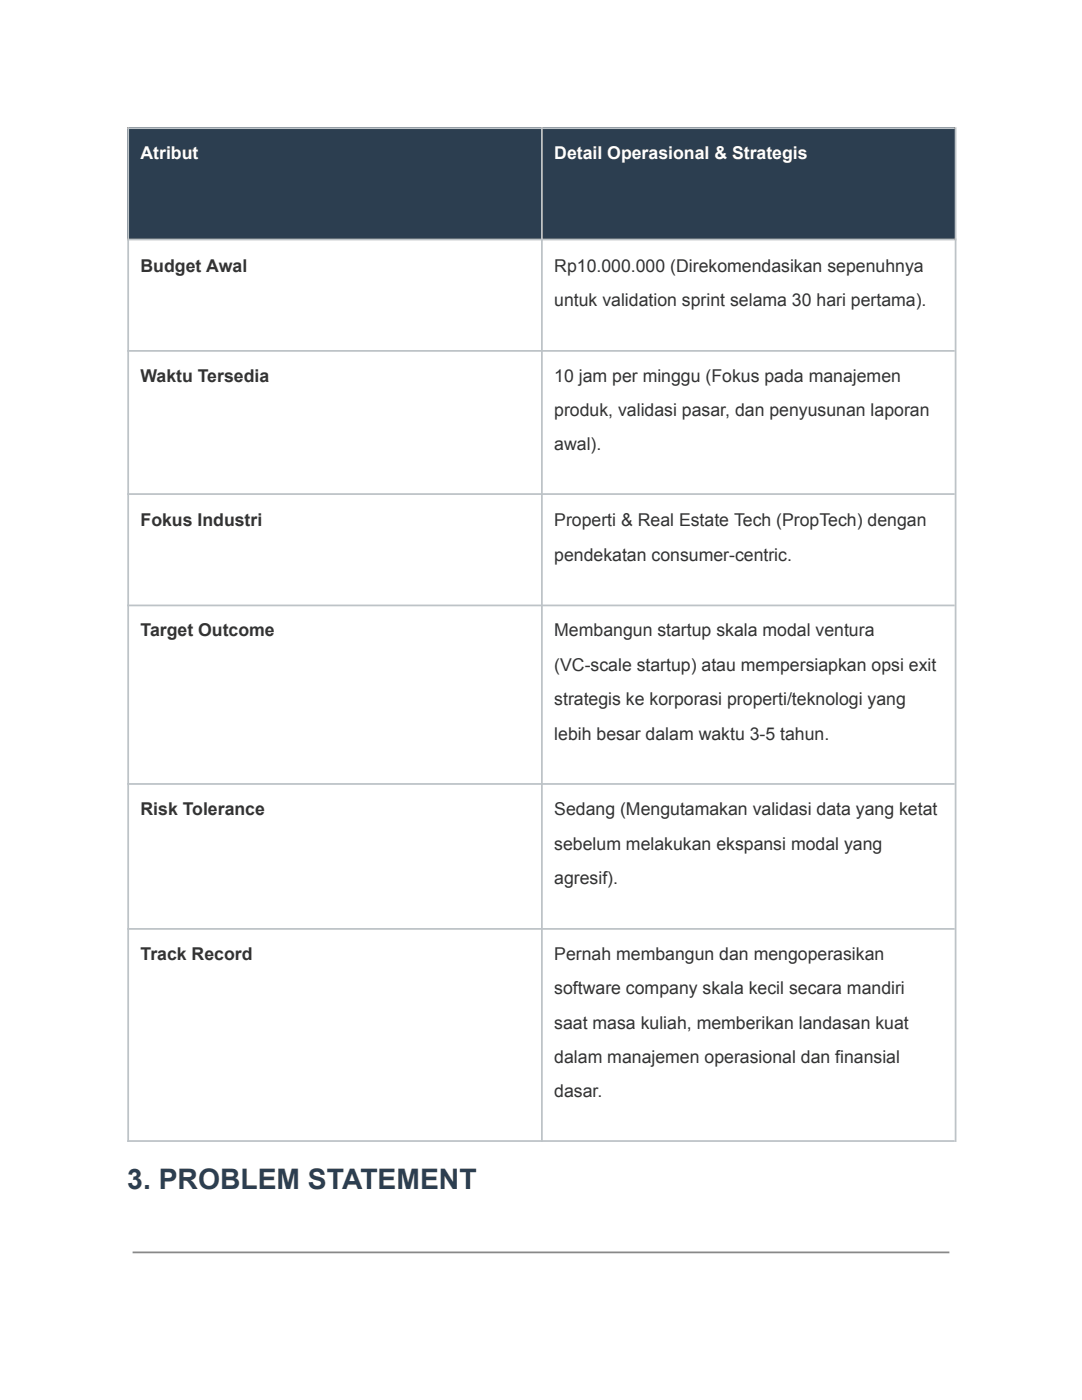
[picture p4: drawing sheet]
<svg xmlns="http://www.w3.org/2000/svg" width="216mm" height="279mm" viewBox="0 0 216 279" stroke-linecap="round" stroke-linejoin="round" font-family="sans-serif">
<defs><g id="words">
<text font-size="5.6" fill="#2c3e50" x="25.4" y="237.4">3. PROBLEM STATEMENT</text>
<g font-size="3.5" fill="#fff">
<text x="28" y="31.7">Atribut</text>
<text x="110.6" y="31.7">Detail Operasional &amp; Strategis</text>
</g>
<g font-size="3.5" fill="#333">
<text x="28" y="54.2">Budget Awal</text>
<text x="110.6" y="54.2">Rp10.000.000 (Direkomendasikan sepenuhnya</text>
<text x="110.6" y="61.1">untuk validation sprint selama 30 hari pertama).</text>
<text x="28" y="76.1">Waktu Tersedia</text>
<text x="110.6" y="76.1">10 jam per minggu (Fokus pada manajemen</text>
<text x="110.6" y="83">produk, validasi pasar, dan penyusunan laporan</text>
<text x="110.6" y="89.9">awal).</text>
<text x="28" y="105">Fokus Industri</text>
<text x="110.6" y="105">Properti &amp; Real Estate Tech (PropTech) dengan</text>
<text x="110.6" y="111.9">pendekatan consumer-centric.</text>
<text x="28" y="126.9">Target Outcome</text>
<text x="110.6" y="126.9">Membangun startup skala modal ventura</text>
<text x="110.6" y="133.8">(VC-scale startup) atau mempersiapkan opsi exit</text>
<text x="110.6" y="140.7">strategis ke korporasi properti/teknologi yang</text>
<text x="110.6" y="147.6">lebih besar dalam waktu 3-5 tahun.</text>
<text x="28" y="162.7">Risk Tolerance</text>
<text x="110.6" y="162.7">Sedang (Mengutamakan validasi data yang ketat</text>
<text x="110.6" y="169.5">sebelum melakukan ekspansi modal yang</text>
<text x="110.6" y="176.4">agresif).</text>
<text x="28" y="191.5">Track Record</text>
<text x="110.6" y="191.5">Pernah membangun dan mengoperasikan</text>
<text x="110.6" y="198.4">software company skala kecil secara mandiri</text>
<text x="110.6" y="205.3">saat masa kuliah, memberikan landasan kuat</text>
<text x="110.6" y="212.1">dalam manajemen operasional dan finansial</text>
<text x="110.6" y="219">dasar.</text>
</g>
</g></defs>
<g fill="#2c3e50">
<path d="M25.4 25.4h82.5v22.5h-82.5z"/>
<path d="M107.9 25.4h82.6v22.5h-82.6z"/>
</g>
<path d="M26.5 249.9h162.9" fill="none" stroke="#888" stroke-width=".35"/>
<path d="M25.4 25.6h165.1M25.6 25.4v202.5M108.1 25.4v202.5M190.7 25.4v202.5M25.4 47.8h165.1M25.4 70h165.1M25.4 98.6h165.1M25.4 120.8h165.1M25.4 156.5h165.1M25.4 185.4h165.1M25.4 227.7h165.1" fill="none" stroke="#bdc3c7" stroke-width=".35"/>
<use href="#words"/>
</svg>
